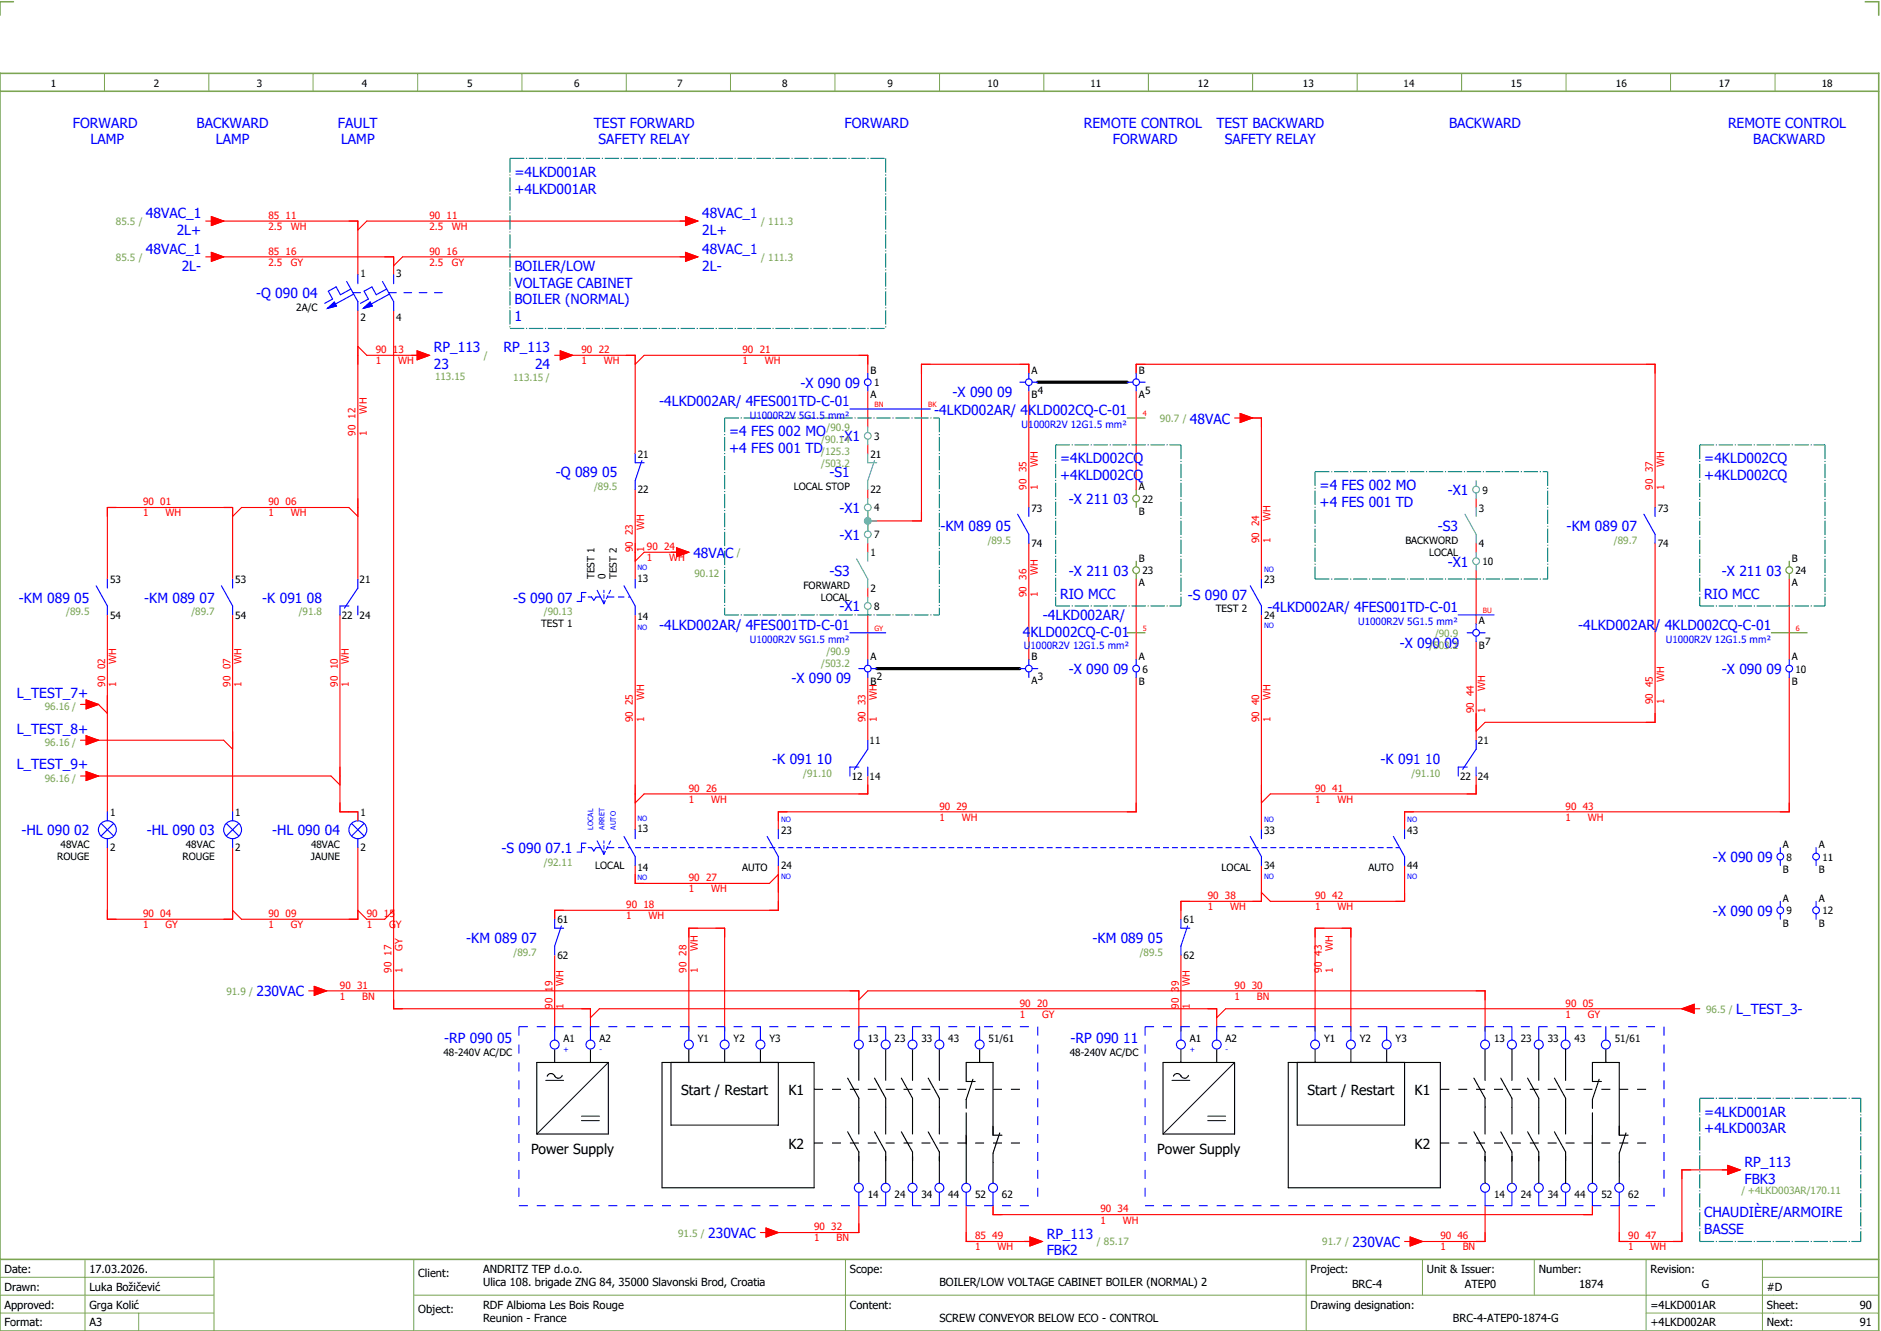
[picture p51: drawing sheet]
<svg xmlns="http://www.w3.org/2000/svg" width="421mm" height="297mm" viewBox="0 0 421 297" stroke-linecap="round" stroke-linejoin="round" font-family="sans-serif">
<defs><g id="words">
<g font-size="3.1" fill="#00f">
<text x="16.3" y="28.5">FORWARD</text>
<text x="44" y="28.5">BACKWARD</text>
<text x="75.6" y="28.5">FAULT</text>
<text x="132.7" y="28.5">TEST FORWARD</text>
<text x="188.8" y="28.5">FORWARD</text>
<text x="242.3" y="28.5">REMOTE CONTROL</text>
<text x="271.9" y="28.5">TEST BACKWARD</text>
<text x="324" y="28.5">BACKWARD</text>
<text x="386.3" y="28.5">REMOTE CONTROL</text>
<text x="20.2" y="32.3">LAMP</text>
<text x="48.2" y="32.3">LAMP</text>
<text x="76.2" y="32.3">LAMP</text>
<text x="133.8" y="32.3">SAFETY RELAY</text>
<text x="248.8" y="32.3">FORWARD</text>
<text x="273.8" y="32.3">SAFETY RELAY</text>
<text x="392" y="32.3">BACKWARD</text>
<text x="115" y="39.5">=4LKD001AR</text>
<text x="115" y="43.3">+4LKD001AR</text>
<text x="32.6" y="48.8">48VAC_1</text>
<text x="39.5" y="52.5">2L+</text>
<text x="157" y="48.8">48VAC_1</text>
<text x="157" y="52.5">2L+</text>
<text x="32.6" y="56.8">48VAC_1</text>
<text x="157" y="56.8">48VAC_1</text>
<text x="40.6" y="60.5">2L-</text>
<text x="115" y="60.5">BOILER/LOW</text>
<text x="115" y="64.3">VOLTAGE CABINET</text>
<text x="157" y="60.5">2L-</text>
<text x="57.3" y="66.6">-Q 090 04</text>
<text x="115" y="68">BOILER (NORMAL)</text>
<text x="115" y="71.8">1</text>
<text x="97" y="78.8">RP_113</text>
<text x="97" y="82.5">23</text>
<text x="112.6" y="78.8">RP_113</text>
<text x="119.6" y="82.5">24</text>
<text x="179" y="86.6">-X 090 09</text>
<text x="212.9" y="88.7">-X 090 09</text>
<text x="147.4" y="90.8">-4LKD002AR/ 4FES001TD-C-01</text>
<text x="208.8" y="92.8">-4LKD002AR/ 4KLD002CQ-C-01</text>
<text x="266" y="94.6">48VAC</text>
<text x="163" y="97.5">=4 FES 002 MO</text>
<text x="163" y="101.3">+4 FES 001 TD</text>
<text x="187.7" y="98.6">-X1</text>
<text x="124.3" y="106.6">-Q 089 05</text>
<text x="185.4" y="106.6">-S1</text>
<text x="237" y="103.5">=4KLD002CQ</text>
<text x="237" y="107.3">+4KLD002CQ</text>
<text x="381" y="103.5">=4KLD002CQ</text>
<text x="381" y="107.3">+4KLD002CQ</text>
<text x="238.9" y="112.6">-X 211 03</text>
<text x="295" y="109.5">=4 FES 002 MO</text>
<text x="295" y="113.3">+4 FES 001 TD</text>
<text x="323.7" y="110.6">-X1</text>
<text x="187.7" y="114.6">-X1</text>
<text x="210.2" y="118.6">-KM 089 05</text>
<text x="321.4" y="118.6">-S3</text>
<text x="350.2" y="118.6">-KM 089 07</text>
<text x="155" y="124.6">48VAC</text>
<text x="187.7" y="120.6">-X1</text>
<text x="185.4" y="128.6">-S3</text>
<text x="239" y="128.6">-X 211 03</text>
<text x="323.7" y="126.6">-X1</text>
<text x="385" y="128.6">-X 211 03</text>
<text x="4.2" y="134.6">-KM 089 05</text>
<text x="32.2" y="134.6">-KM 089 07</text>
<text x="58.6" y="134.6">-K 091 08</text>
<text x="114.7" y="134.6">-S 090 07</text>
<text x="187.7" y="136.6">-X1</text>
<text x="237" y="133.8">RIO MCC</text>
<text x="265.5" y="134">-S 090 07</text>
<text x="283.4" y="136.8">-4LKD002AR/ 4FES001TD-C-01</text>
<text x="381" y="133.8">RIO MCC</text>
<text x="147.4" y="140.8">-4LKD002AR/ 4FES001TD-C-01</text>
<text x="228.7" y="142.2">4KLD002CQ-C-01</text>
<text x="233.2" y="138.5">-4LKD002AR/</text>
<text x="352.8" y="140.8">-4LKD002AR/ 4KLD002CQ-C-01</text>
<text x="312.9" y="144.7">-X 090 09</text>
<text x="3.7" y="155.9">L_TEST_7+</text>
<text x="176.9" y="152.7">-X 090 09</text>
<text x="238.9" y="150.6">-X 090 09</text>
<text x="384.9" y="150.6">-X 090 09</text>
<text x="3.7" y="163.9">L_TEST_8+</text>
<text x="3.7" y="171.9">L_TEST_9+</text>
<text x="172.6" y="170.6">-K 091 10</text>
<text x="308.6" y="170.6">-K 091 10</text>
<text x="4.8" y="186.6">-HL 090 02</text>
<text x="32.8" y="186.6">-HL 090 03</text>
<text x="60.8" y="186.6">-HL 090 04</text>
<text x="112.1" y="190.6">-S 090 07.1</text>
<text x="382.9" y="192.6">-X 090 09</text>
<text x="382.9" y="204.6">-X 090 09</text>
<text x="104.2" y="210.6">-KM 089 07</text>
<text x="244.2" y="210.6">-KM 089 05</text>
<text x="57.3" y="222.6">230VAC</text>
<text x="388.1" y="226.6">L_TEST_3-</text>
<text x="99.3" y="233">-RP 090 05</text>
<text x="239.3" y="233">-RP 090 11</text>
<text x="381" y="249.5">=4LKD001AR</text>
<text x="381" y="253.3">+4LKD003AR</text>
<text x="390" y="260.8">RP_113</text>
<text x="390" y="264.5">FBK3</text>
<text x="381" y="272">CHAUDIÈRE/ARMOIRE</text>
<text x="381" y="275.8">BASSE</text>
<text x="158.3" y="276.6">230VAC</text>
<text x="234" y="276.8">RP_113</text>
<text x="234" y="280.5">FBK2</text>
<text x="302.3" y="278.6">230VAC</text>
</g>
<g font-size="3.1">
<text x="152.3" y="244.8">Start / Restart</text>
<text x="176.2" y="244.8">K1</text>
<text x="292.3" y="244.8">Start / Restart</text>
<text x="316.2" y="244.8">K1</text>
<text x="118.7" y="257.8">Power Supply</text>
<text x="176.2" y="256.8">K2</text>
<text x="258.7" y="257.8">Power Supply</text>
<text x="316.2" y="256.8">K2</text>
</g>
<g font-size="2.5">
<text x="1" y="284.4">Date:</text>
<text x="20" y="284.4">17.03.2026.</text>
<text x="93.5" y="285.4">Client:</text>
<text x="108" y="284.4">ANDRITZ TEP d.o.o.</text>
<text x="108" y="287.4">Ulica 108. brigade ZNG 84, 35000 Slavonski Brod, Croatia</text>
<text x="190" y="284.4">Scope:</text>
<text x="210" y="287.4">BOILER/LOW VOLTAGE CABINET BOILER (NORMAL) 2</text>
<text x="293" y="284.4">Project:</text>
<text x="302.3" y="287.9">BRC-4</text>
<text x="319" y="284.4">Unit &amp; Issuer:</text>
<text x="327.5" y="287.9">ATEP0</text>
<text x="344" y="284.4">Number:</text>
<text x="353" y="287.9">1874</text>
<text x="369" y="284.4">Revision:</text>
<text x="380.4" y="287.9">G</text>
<text x="1" y="288.4">Drawn:</text>
<text x="1" y="292.4">Approved:</text>
<text x="20" y="292.4">Grga Kolić</text>
<text x="20" y="288.4">Luka Božičević</text>
<text x="93.5" y="293.4">Object:</text>
<text x="108" y="292.4">RDF Albioma Les Bois Rouge</text>
<text x="190" y="292.4">Content:</text>
<text x="293" y="292.4">Drawing designation:</text>
<text x="369" y="292.4">=4LKD001AR</text>
<text x="395" y="292.4">Sheet:</text>
<text x="395" y="288.4">#D</text>
<text x="415.8" y="292.4">90</text>
<text x="1" y="296.4">Format:</text>
<text x="20" y="296.4">A3</text>
<text x="108" y="295.4">Reunion - France</text>
<text x="210" y="295.4">SCREW CONVEYOR BELOW ECO - CONTROL</text>
<text x="324.8" y="295.4">BRC-4-ATEP0-1874-G</text>
<text x="369" y="296.4">+4LKD002AR</text>
<text x="395" y="296.4">Next:</text>
<text x="415.8" y="296.4">91</text>
</g>
<g font-size="2.2">
<text x="11.4" y="19.4">1</text>
<text x="34.4" y="19.4">2</text>
<text x="57.4" y="19.4">3</text>
<text x="80.9" y="19.4">4</text>
<text x="104.4" y="19.4">5</text>
<text x="128.4" y="19.4">6</text>
<text x="151.4" y="19.4">7</text>
<text x="174.9" y="19.4">8</text>
<text x="198.4" y="19.4">9</text>
<text x="220.8" y="19.4">10</text>
<text x="243.8" y="19.4">11</text>
<text x="267.8" y="19.4">12</text>
<text x="291.3" y="19.4">13</text>
<text x="313.8" y="19.4">14</text>
<text x="337.8" y="19.4">15</text>
<text x="361.3" y="19.4">16</text>
<text x="384.3" y="19.4">17</text>
<text x="407.3" y="19.4">18</text>
<text x="80.6" y="61.9">1</text>
<text x="88.6" y="61.9">3</text>
<text x="66.2" y="69.5">2A/C</text>
<text x="80.6" y="71.6">2</text>
<text x="88.6" y="71.6">4</text>
<text x="194.6" y="83.5">B</text>
<text x="230.6" y="83.5">A</text>
<text x="254.6" y="83.6">B</text>
<text x="194.6" y="89">A</text>
<text x="195.4" y="86.3">1</text>
<text x="230.6" y="89">B</text>
<text x="232" y="88">4</text>
<text x="254.6" y="88.9">A</text>
<text x="256" y="88">5</text>
<text x="195.4" y="98.3">3</text>
<text x="142.6" y="102.3">21</text>
<text x="194.6" y="102.3">21</text>
<text x="142.6" y="110.2">22</text>
<text x="177.4" y="109.5">LOCAL STOP</text>
<text x="194.6" y="110.2">22</text>
<text x="254.6" y="109.5">A</text>
<text x="255.4" y="112.3">22</text>
<text x="331.4" y="110.3">9</text>
<text x="195.4" y="114.3">4</text>
<text x="230.6" y="114.3">73</text>
<text x="254.6" y="115">B</text>
<text x="330.6" y="114.3">3</text>
<text x="370.6" y="114.3">73</text>
<text x="194.6" y="124.3">1</text>
<text x="195.4" y="120.3">7</text>
<text x="230.6" y="122.2">74</text>
<text x="254.6" y="125.5">B</text>
<text x="314.2" y="121.5">BACKWORD</text>
<text x="319.5" y="124.2">LOCAL</text>
<text x="330.6" y="122.2">4</text>
<text x="370.6" y="122.2">74</text>
<text x="400.6" y="125.5">B</text>
<text x="24.6" y="130.3">53</text>
<text x="52.6" y="130.3">53</text>
<text x="80.4" y="130.3">21</text>
<text x="132.9" y="129.4" transform="rotate(-90 132.9 129.4)">TEST 1</text>
<text x="135.4" y="129.4" transform="rotate(-90 135.4 129.4)">0</text>
<text x="137.9" y="129.4" transform="rotate(-90 137.9 129.4)">TEST 2</text>
<text x="142.5" y="129.9">13</text>
<text x="179.6" y="131.5">FORWARD</text>
<text x="254.6" y="131">A</text>
<text x="255.4" y="128.3">23</text>
<text x="282.6" y="130.3">23</text>
<text x="331.4" y="126.3">10</text>
<text x="400.6" y="131">A</text>
<text x="401.4" y="128.3">24</text>
<text x="183.5" y="134.2">LOCAL</text>
<text x="194.6" y="132.2">2</text>
<text x="195.4" y="136.3">8</text>
<text x="271.8" y="136.8">TEST 2</text>
<text x="24.6" y="138.2">54</text>
<text x="52.6" y="138.2">54</text>
<text x="76.4" y="138.2">22</text>
<text x="80.4" y="138.2">24</text>
<text x="121" y="140.2">TEST 1</text>
<text x="142.5" y="138.6">14</text>
<text x="282.6" y="138.2">24</text>
<text x="330.6" y="139.5">A</text>
<text x="194.6" y="147.5">A</text>
<text x="230.6" y="147.6">B</text>
<text x="254.6" y="147.5">A</text>
<text x="330.6" y="145">B</text>
<text x="332" y="144">7</text>
<text x="400.6" y="147.5">A</text>
<text x="194.6" y="153">B</text>
<text x="196" y="152">2</text>
<text x="230.6" y="152.9">A</text>
<text x="232" y="152">3</text>
<text x="254.6" y="153">B</text>
<text x="255.4" y="150.3">6</text>
<text x="400.6" y="153">B</text>
<text x="401.4" y="150.3">10</text>
<text x="194.4" y="166.3">11</text>
<text x="330.4" y="166.3">21</text>
<text x="190.4" y="174.2">12</text>
<text x="194.4" y="174.2">14</text>
<text x="326.4" y="174.2">22</text>
<text x="330.4" y="174.2">24</text>
<text x="24.6" y="182.3">1</text>
<text x="52.6" y="182.3">1</text>
<text x="80.6" y="182.3">1</text>
<text x="142.5" y="185.9">13</text>
<text x="13.5" y="189.5">48VAC</text>
<text x="24.6" y="190.2">2</text>
<text x="41.5" y="189.5">48VAC</text>
<text x="52.6" y="190.2">2</text>
<text x="69.5" y="189.5">48VAC</text>
<text x="80.6" y="190.2">2</text>
<text x="174.6" y="186.3">23</text>
<text x="282.6" y="186.3">33</text>
<text x="314.6" y="186.3">43</text>
<text x="398.6" y="189.5">A</text>
<text x="406.6" y="189.5">A</text>
<text x="12.8" y="192.2">ROUGE</text>
<text x="40.8" y="192.2">ROUGE</text>
<text x="69.5" y="192.2">JAUNE</text>
<text x="133.1" y="194.2">LOCAL</text>
<text x="142.5" y="194.6">14</text>
<text x="165.9" y="194.6">AUTO</text>
<text x="174.6" y="194.2">24</text>
<text x="273.1" y="194.6">LOCAL</text>
<text x="282.6" y="194.2">34</text>
<text x="305.9" y="194.6">AUTO</text>
<text x="314.6" y="194.2">44</text>
<text x="398.6" y="195">B</text>
<text x="399.4" y="192.3">8</text>
<text x="406.6" y="195">B</text>
<text x="407.4" y="192.3">11</text>
<text x="398.6" y="201.5">A</text>
<text x="406.6" y="201.5">A</text>
<text x="124.6" y="206.3">61</text>
<text x="264.6" y="206.3">61</text>
<text x="398.6" y="207">B</text>
<text x="399.4" y="204.3">9</text>
<text x="406.6" y="207">B</text>
<text x="407.4" y="204.3">12</text>
<text x="124.6" y="214.2">62</text>
<text x="264.6" y="214.2">62</text>
<text x="126" y="232.9">A1</text>
<text x="134" y="232.9">A2</text>
<text x="156" y="232.9">Y1</text>
<text x="164" y="232.9">Y2</text>
<text x="172" y="232.9">Y3</text>
<text x="194" y="232.9">13</text>
<text x="200" y="232.9">23</text>
<text x="206" y="232.9">33</text>
<text x="212" y="232.9">43</text>
<text x="221" y="232.9">51/61</text>
<text x="266" y="232.9">A1</text>
<text x="274" y="232.9">A2</text>
<text x="296" y="232.9">Y1</text>
<text x="304" y="232.9">Y2</text>
<text x="312" y="232.9">Y3</text>
<text x="334" y="232.9">13</text>
<text x="340" y="232.9">23</text>
<text x="346" y="232.9">33</text>
<text x="352" y="232.9">43</text>
<text x="361" y="232.9">51/61</text>
<text x="99.2" y="235.9">48-240V AC/DC</text>
<text x="239.2" y="235.9">48-240V AC/DC</text>
<text x="194" y="267.6">14</text>
<text x="200" y="267.6">24</text>
<text x="206" y="267.6">34</text>
<text x="212" y="267.6">44</text>
<text x="218" y="267.6">52</text>
<text x="224" y="267.6">62</text>
<text x="334" y="267.6">14</text>
<text x="340" y="267.6">24</text>
<text x="346" y="267.6">34</text>
<text x="352" y="267.6">44</text>
<text x="358" y="267.6">52</text>
<text x="364" y="267.6">62</text>
</g>
<g font-size="2.2" fill="#7ca552">
<text x="25.9" y="50.3">85.5 /</text>
<text x="170.1" y="50.3">/ 111.3</text>
<text x="25.9" y="58.3">85.5 /</text>
<text x="170.1" y="58.3">/ 111.3</text>
<text x="108.2" y="80.3">/</text>
<text x="97.3" y="84.9">113.15</text>
<text x="114.7" y="85">113.15 /</text>
<text x="259.3" y="94.3">90.7 /</text>
<text x="183.6" y="99">/90.14</text>
<text x="183.6" y="101.7">/125.3</text>
<text x="184.8" y="96.3">/90.9</text>
<text x="183.6" y="104.4">/503.2</text>
<text x="132.8" y="109.5">/89.5</text>
<text x="164.7" y="124.3">/</text>
<text x="220.8" y="121.5">/89.5</text>
<text x="360.8" y="121.5">/89.7</text>
<text x="155.3" y="128.9">90.12</text>
<text x="14.8" y="137.5">/89.5</text>
<text x="42.8" y="137.5">/89.7</text>
<text x="66.8" y="137.5">/91.8</text>
<text x="121.6" y="137.5">/90.13</text>
<text x="320.8" y="142.3">/90.9</text>
<text x="183.6" y="149">/503.2</text>
<text x="184.8" y="146.3">/90.9</text>
<text x="319.6" y="145">/503.2</text>
<text x="10" y="158.7">96.16 /</text>
<text x="10" y="166.7">96.16 /</text>
<text x="179.6" y="173.5">/91.10</text>
<text x="315.6" y="173.5">/91.10</text>
<text x="10" y="174.7">96.16 /</text>
<text x="121.6" y="193.5">/92.11</text>
<text x="114.8" y="213.5">/89.7</text>
<text x="254.8" y="213.5">/89.5</text>
<text x="50.6" y="222.3">91.9 /</text>
<text x="381.4" y="226.3">96.5 /</text>
<text x="389.3" y="266.7">/ +4LKD003AR/170.11</text>
<text x="151.6" y="276.3">91.5 /</text>
<text x="245.2" y="278.3">/ 85.17</text>
<text x="295.6" y="278.3">91.7 /</text>
</g>
<g font-size="2.2" fill="#f00">
<text x="60" y="48.9">85 11</text>
<text x="60" y="51.4">2.5</text>
<text x="65" y="51.4">WH</text>
<text x="96" y="48.9">90 11</text>
<text x="96" y="51.4">2.5</text>
<text x="101" y="51.4">WH</text>
<text x="60" y="56.9">85 16</text>
<text x="60" y="59.4">2.5</text>
<text x="65" y="59.4">GY</text>
<text x="96" y="56.9">90 16</text>
<text x="96" y="59.4">2.5</text>
<text x="101" y="59.4">GY</text>
<text x="84" y="78.9">90 13</text>
<text x="84" y="81.4">1</text>
<text x="89" y="81.4">WH</text>
<text x="130" y="78.9">90 22</text>
<text x="130" y="81.4">1</text>
<text x="135" y="81.4">WH</text>
<text x="166" y="78.9">90 21</text>
<text x="166" y="81.4">1</text>
<text x="171" y="81.4">WH</text>
<text x="82" y="92.4" transform="rotate(-90 82 92.4)">WH</text>
<text x="79.5" y="97.4" transform="rotate(-90 79.5 97.4)">90 12</text>
<text x="82" y="97.4" transform="rotate(-90 82 97.4)">1</text>
<text x="232" y="104.4" transform="rotate(-90 232 104.4)">WH</text>
<text x="372" y="104.4" transform="rotate(-90 372 104.4)">WH</text>
<text x="32" y="112.9">90 01</text>
<text x="60" y="112.9">90 06</text>
<text x="229.5" y="109.4" transform="rotate(-90 229.5 109.4)">90 35</text>
<text x="232" y="109.4" transform="rotate(-90 232 109.4)">1</text>
<text x="369.5" y="109.4" transform="rotate(-90 369.5 109.4)">90 37</text>
<text x="372" y="109.4" transform="rotate(-90 372 109.4)">1</text>
<text x="32" y="115.4">1</text>
<text x="37" y="115.4">WH</text>
<text x="60" y="115.4">1</text>
<text x="65" y="115.4">WH</text>
<text x="144" y="118.4" transform="rotate(-90 144 118.4)">WH</text>
<text x="284" y="116.4" transform="rotate(-90 284 116.4)">WH</text>
<text x="141.5" y="123.4" transform="rotate(-90 141.5 123.4)">90 23</text>
<text x="144" y="123.4" transform="rotate(-90 144 123.4)">1</text>
<text x="144.6" y="122.9">90 24</text>
<text x="144.6" y="125.4">1</text>
<text x="149.6" y="125.4">WH</text>
<text x="281.5" y="121.4" transform="rotate(-90 281.5 121.4)">90 24</text>
<text x="284" y="121.4" transform="rotate(-90 284 121.4)">1</text>
<text x="232" y="128.4" transform="rotate(-90 232 128.4)">WH</text>
<text x="229.5" y="133.4" transform="rotate(-90 229.5 133.4)">90 36</text>
<text x="232" y="133.4" transform="rotate(-90 232 133.4)">1</text>
<text x="26" y="148.4" transform="rotate(-90 26 148.4)">WH</text>
<text x="54" y="148.4" transform="rotate(-90 54 148.4)">WH</text>
<text x="78" y="148.4" transform="rotate(-90 78 148.4)">WH</text>
<text x="23.5" y="153.4" transform="rotate(-90 23.5 153.4)">90 02</text>
<text x="26" y="153.4" transform="rotate(-90 26 153.4)">1</text>
<text x="51.5" y="153.4" transform="rotate(-90 51.5 153.4)">90 07</text>
<text x="54" y="153.4" transform="rotate(-90 54 153.4)">1</text>
<text x="75.5" y="153.4" transform="rotate(-90 75.5 153.4)">90 10</text>
<text x="78" y="153.4" transform="rotate(-90 78 153.4)">1</text>
<text x="332" y="154.4" transform="rotate(-90 332 154.4)">WH</text>
<text x="372" y="152.4" transform="rotate(-90 372 152.4)">WH</text>
<text x="141.5" y="161.4" transform="rotate(-90 141.5 161.4)">90 25</text>
<text x="144" y="161.4" transform="rotate(-90 144 161.4)">1</text>
<text x="144" y="156.4" transform="rotate(-90 144 156.4)">WH</text>
<text x="193.5" y="161.4" transform="rotate(-90 193.5 161.4)">90 33</text>
<text x="196" y="161.4" transform="rotate(-90 196 161.4)">1</text>
<text x="196" y="156.4" transform="rotate(-90 196 156.4)">WH</text>
<text x="281.5" y="161.4" transform="rotate(-90 281.5 161.4)">90 40</text>
<text x="284" y="161.4" transform="rotate(-90 284 161.4)">1</text>
<text x="284" y="156.4" transform="rotate(-90 284 156.4)">WH</text>
<text x="329.5" y="159.4" transform="rotate(-90 329.5 159.4)">90 44</text>
<text x="332" y="159.4" transform="rotate(-90 332 159.4)">1</text>
<text x="369.5" y="157.4" transform="rotate(-90 369.5 157.4)">90 45</text>
<text x="372" y="157.4" transform="rotate(-90 372 157.4)">1</text>
<text x="154" y="176.9">90 26</text>
<text x="154" y="179.4">1</text>
<text x="159" y="179.4">WH</text>
<text x="294" y="176.9">90 41</text>
<text x="294" y="179.4">1</text>
<text x="299" y="179.4">WH</text>
<text x="210" y="180.9">90 29</text>
<text x="210" y="183.4">1</text>
<text x="215" y="183.4">WH</text>
<text x="350" y="180.9">90 43</text>
<text x="350" y="183.4">1</text>
<text x="355" y="183.4">WH</text>
<text x="154" y="196.9">90 27</text>
<text x="140" y="202.9">90 18</text>
<text x="154" y="199.4">1</text>
<text x="159" y="199.4">WH</text>
<text x="270" y="200.9">90 38</text>
<text x="270" y="203.4">1</text>
<text x="275" y="203.4">WH</text>
<text x="294" y="200.9">90 42</text>
<text x="294" y="203.4">1</text>
<text x="299" y="203.4">WH</text>
<text x="32" y="204.9">90 04</text>
<text x="32" y="207.4">1</text>
<text x="37" y="207.4">GY</text>
<text x="60" y="204.9">90 09</text>
<text x="60" y="207.4">1</text>
<text x="65" y="207.4">GY</text>
<text x="82" y="204.9">90 15</text>
<text x="82" y="207.4">1</text>
<text x="87" y="207.4">GY</text>
<text x="140" y="205.4">1</text>
<text x="145" y="205.4">WH</text>
<text x="90" y="212.4" transform="rotate(-90 90 212.4)">GY</text>
<text x="156" y="212.4" transform="rotate(-90 156 212.4)">WH</text>
<text x="298" y="212.4" transform="rotate(-90 298 212.4)">WH</text>
<text x="76" y="220.9">90 31</text>
<text x="87.5" y="217.4" transform="rotate(-90 87.5 217.4)">90 17</text>
<text x="90" y="217.4" transform="rotate(-90 90 217.4)">1</text>
<text x="126" y="220.4" transform="rotate(-90 126 220.4)">WH</text>
<text x="153.5" y="217.4" transform="rotate(-90 153.5 217.4)">90 28</text>
<text x="156" y="217.4" transform="rotate(-90 156 217.4)">1</text>
<text x="266" y="220.4" transform="rotate(-90 266 220.4)">WH</text>
<text x="276" y="220.9">90 30</text>
<text x="295.5" y="217.4" transform="rotate(-90 295.5 217.4)">90 43</text>
<text x="298" y="217.4" transform="rotate(-90 298 217.4)">1</text>
<text x="76" y="223.4">1</text>
<text x="81" y="223.4">BN</text>
<text x="123.5" y="225.4" transform="rotate(-90 123.5 225.4)">90 19</text>
<text x="126" y="225.4" transform="rotate(-90 126 225.4)">1</text>
<text x="228" y="224.9">90 20</text>
<text x="228" y="227.4">1</text>
<text x="233" y="227.4">GY</text>
<text x="263.5" y="225.4" transform="rotate(-90 263.5 225.4)">90 39</text>
<text x="266" y="225.4" transform="rotate(-90 266 225.4)">1</text>
<text x="276" y="223.4">1</text>
<text x="281" y="223.4">BN</text>
<text x="350" y="224.9">90 05</text>
<text x="350" y="227.4">1</text>
<text x="355" y="227.4">GY</text>
<text x="182" y="274.9">90 32</text>
<text x="246" y="270.9">90 34</text>
<text x="246" y="273.4">1</text>
<text x="251" y="273.4">WH</text>
<text x="182" y="277.4">1</text>
<text x="187" y="277.4">BN</text>
<text x="218" y="276.9">85 49</text>
<text x="218" y="279.4">1</text>
<text x="223" y="279.4">WH</text>
<text x="322" y="276.9">90 46</text>
<text x="322" y="279.4">1</text>
<text x="327" y="279.4">BN</text>
<text x="364" y="276.9">90 47</text>
<text x="364" y="279.4">1</text>
<text x="369" y="279.4">WH</text>
</g>
<g font-size="2.2" fill="#00f">
<text x="167.6" y="93.6">U1000R2V 5G1.5 mm²</text>
<text x="228.4" y="95.6">U1000R2V 12G1.5 mm²</text>
<text x="167.6" y="143.6">U1000R2V 5G1.5 mm²</text>
<text x="303.6" y="139.6">U1000R2V 5G1.5 mm²</text>
<text x="372.4" y="143.6">U1000R2V 12G1.5 mm²</text>
<text x="228.9" y="145.1">U1000R2V 12G1.5 mm²</text>
</g>
<g font-size="1.6" fill="#f00">
<text x="195.5" y="90.9">BN</text>
<text x="207.5" y="90.9">BK</text>
<text x="255.5" y="92.9">4</text>
<text x="331.5" y="136.9">BU</text>
<text x="195.5" y="140.9">GY</text>
<text x="255.5" y="140.9">5</text>
<text x="401.5" y="140.9">6</text>
</g>
<g font-size="1.6" fill="#00f">
<text x="142.5" y="127.4">NO</text>
<text x="282.6" y="127.8">NO</text>
<text x="142.5" y="140.7">NO</text>
<text x="282.6" y="140.3">NO</text>
<text x="132.6" y="185.4" transform="rotate(-90 132.6 185.4)">LOCAL</text>
<text x="135.1" y="185.4" transform="rotate(-90 135.1 185.4)">ARRET</text>
<text x="137.6" y="185.4" transform="rotate(-90 137.6 185.4)">AUTO</text>
<text x="142.5" y="183.4">NO</text>
<text x="174.6" y="183.8">NO</text>
<text x="282.6" y="183.8">NO</text>
<text x="314.6" y="183.8">NO</text>
<text x="142.5" y="196.7">NO</text>
<text x="174.6" y="196.3">NO</text>
<text x="282.6" y="196.3">NO</text>
<text x="314.6" y="196.3">NO</text>
<text x="126" y="235">+</text>
<text x="134" y="235">-</text>
<text x="266" y="235">+</text>
<text x="274" y="235">-</text>
</g>
</g></defs>
<path d="M0 16.4h420v281h-420zM3 .4h-3v3M417 .4h3v3M0 20.4h420M0 281.4h420" fill="none" stroke="#7ca552" stroke-width=".35"/>
<g fill="none" stroke="#7ca552" stroke-width=".22">
<path d="M23.4 16.5v4M46.7 16.4v4M70 16.4v4M93.4 16.4v4M116.7 16.5v4M140 16.4v4M163.3 16.4v4M186.7 16.4v4M210 16.4v4M233.4 16.4v4M256.7 16.4v4M280 16.5v4"/>
<path d="M303.4 16.4v4M326.8 16.4v4M350.1 16.4v4M373.5 16.4v4M396.8 16.4v4M0 285.4h47.8M0 293.4h47.8M19 281.4v16M31 293.4v4M47.8 281.4v16M47.8 289.4h-47.8M92.5 281.4v16"/>
<path d="M92.5 289.4h327.5M189 281.4v16M292 281.4v15.8M318 281.4v8M343 281.4v8M368 281.4v15.8M368 293.4h52M394 285.4h26M394 281.4v15.8"/>
</g>
<g fill="none" stroke="#f00" stroke-width=".25">
<path d="M46 49.4h1.2M46 57.4h1.2M47.2 48.4l2.8 1-2.8 1zM47.2 56.4l2.8 1-2.8 1zM48 49.4h32v12M48 57.4h40v4M153.2 48.4l2.8 1-2.8 1zM153.2 56.4l2.8 1-2.8 1zM154 49.4h-72l-2 2M154 57.4h-64l-2 2M80 77.4l2 2h12M80 69.4v60"/>
<path d="M88 69.4v156h44v5M93.3 78.4l2.7 1-2.7 1zM124 79.4h1.2M125.2 78.4l2.8 1-2.8 1zM126 79.4h16v22M142 81.4l2-2h50v4M194 87.4v8M194 99.4v2M230 83.4v-2h-24v35h-12M230 87.4v26M254 83.4v-2h116v32M254 87.4v22"/>
<path d="M276 93.4h1.3M277.3 92.4l2.7 1-2.7 1zM278 93.4h4v36M52 115.4l2-2h24l2 2M142 109.4v20M194 109.4v2M194 115.4v2M330 111.4v2M24 129.4v-16h28v16M24 137.4v44M52 137.4v44M76 137.4v44h4v2"/>
<path d="M142 137.4v48M151.2 122.4l2.8 1-2.8 1zM152 123.4h-8l-2 2M194 121.4v2M194 131.4v2M194 137.4v10M230 121.4v26M254 129.4v18M282 137.4v48M330 121.4v2M330 127.4v12M370 121.4v40h-38l-2 2"/>
<path d="M400 129.4v18M18 157.4h1.2M19.2 156.4l2.8 1-2.8 1zM20 157.4h2M22 157.4l2 2M194 151.4v14M254 151.4v30h-80v4M330 143.4v22M400 151.4v30h-86v4M18 165.4h1.2M18 173.4h1.2M19.2 164.4l2.8 1-2.8 1z"/>
<path d="M19.2 172.4l2.8 1-2.8 1zM20 165.4h30l2 2M20 173.4h54l2 2M194 173.4v4h-50l-2 2M330 173.4v4h-46l-2 2M24 189.4v16h28v-16M80 189.4v16h-26l-2-2M142 193.4v4h30l2-2M174 193.4v10h-50v2M282 193.4v8h-18v4M314 193.4v8h-30l-2-2M80 203.4l2 2h4l2-2"/>
<path d="M124 213.4v17M264 213.4v17M69 221.4h1.3M70.3 220.4l2.7 1-2.7 1zM71 221.4h121v9M132 227.4l2-2h138v5M154 230.4v-23h8v23M192 223.4l2-2h138v9M294 230.4v-23h8v23M376 225.4l2.7-1v2zM378 225.4h-104l-2 2M378.7 225.4h1.3"/>
<path d="M192 269.4v6h-20M216 269.4v8h15M222 269.4v2h134v-2M230.2 276.4l2.8 1-2.8 1zM332 269.4v8h-16M386.2 260.4l2.8 1-2.8 1zM387 261.4h-11v16h-14v-8"/>
</g>
<path d="M232 85.4h20M196 149.4h32" fill="none" stroke="#000" stroke-width=".7"/>
<path d="M142 189.4h170.8" fill="none" stroke="#00f" stroke-width=".25" stroke-dasharray="1.3 .7" stroke-linecap="butt"/>
<g fill="none" stroke="#00f" stroke-width=".25">
<path d="M73.2 68.9l1.5-1.4 .5 .9zM77.5 62.9l2.5 4.5v2M78.4 64.6l-2.3 1.3-1-1.8-1.7 1 1 1.7-1.8 1M78.9 65.4h1.7M79.1 65.7l-4.1 2.2M80 61.4v2M81.2 68.9l1.5-1.4 .5 .9zM85.5 62.9l2.5 4.5v2M86.4 64.6l-2.3 1.3-1-1.8-1.7 1 1 1.7-1.8 1M86.9 65.4h1.7M87.1 65.7l-4.1 2.2M88 61.4v2"/>
<path d="M90.3 65.4h1.7M93.7 65.4h1.7M97.2 65.4h1.7M194 83.4v1.2M194 86.1v1.3M228 85.4h1.3M230 83.4v1.2M230 86.1v1.3M230.7 85.4h1.3M252 85.4h1.3M254 83.4v1.2M254 86.1v1.3"/>
<path d="M254.7 85.4h1.3M142 101.4v2h2M142 107.4v2M143.5 102.9l-1.5 4.5M227.5 114.9l2.5 4.5v2M230 113.4v2M367.5 114.9l2.5 4.5v2M370 113.4v2M21.5 130.9l2.5 4.5v2M24 129.4v2M49.5 130.9l2.5 4.5v2M52 129.4v2"/>
<path d="M78 135.4h-2v2M80 135.4v2M80 129.4v2l-3 4.5M130 133.4h.8M131 132.4h-1v2h-1M131.5 133.4h.8l.4 .7 .6-.7h.9M133.5 131.9l1.5 3M135 131.9v.5M135 132.9v.7M135 134.1v.8M135.3 134.2l-.3 .7M135.7 133.4h1.5"/>
<path d="M135.9 133.1l-.3 .7M136.5 131.9l-.4 .8M138.3 133.4h1.2M139.5 130.9l2.5 4.5v2M140.5 133.4h.4M142 129.4v2M279.5 130.9l2.5 4.5v2M282 129.4v2M330 139.4v1.2M192 149.4h1.2M194 147.4v1.2M194 150.1v1.3"/>
<path d="M194.7 149.4h1.3M228 149.4h1.3M230 147.4v1.2M230 150.1v1.3M230.7 149.4h1.3M254 147.4v1.2M254 150.1v1.3M328 141.4h1.2M330 142.1v1.3M330.7 141.4h1.3M400 147.4v1.2M400 150.1v1.3"/>
<path d="M192 171.4h-2v2M194 171.4v2M194 165.4v2l-3 4.5M328 171.4h-2v2M330 171.4v2M330 165.4v2l-3 4.5M22.6 184l2.8 2.8M24 181.4v2M24 187.4v2M25.4 184l-2.8 2.8M50.6 184l2.8 2.8M52 181.4v2"/>
<path d="M52 187.4v2M53.4 184l-2.8 2.8M78.6 184l2.8 2.8M80 181.4v2M80 187.4v2M81.4 184l-2.8 2.8M130 189.4h.8M131 188.4h-1v2h-1M131.5 189.4h.8l.4 .7 .6-.7h.9M133.5 187.9l1.5 3M135 187.9v.5M135 188.9v.7"/>
<path d="M135 190.1v.8M135.3 190.2l-.3 .7M135.7 189.4h1.5M135.9 189.1l-.3 .7M136.5 187.9l-.4 .8M138.3 189.4h1.2M139.5 186.9l2.5 4.5v2M140.5 189.4h.4M142 185.4v2M171.5 186.9l2.5 4.5v2M174 185.4v2M279.5 186.9l2.5 4.5v2"/>
<path d="M282 185.4v2M311.5 186.9l2.5 4.5v2M314 185.4v2M398 189.4v1.2M398 192.1v1.3M406 189.4v1.2M406 192.1v1.3M124 205.4v2h2M125.5 206.9l-1.5 4.5v2M264 205.4v2h2M265.5 206.9l-1.5 4.5v2M398 201.4v1.2"/>
<path d="M398 204.1v1.3M406 201.4v1.2M406 204.1v1.3M124 229.4v3M132 229.4v3M154 229.4v3M162 229.4v3M170 229.4v3M192 229.4v3M198 229.4v3M204 229.4v3M210 229.4v3"/>
<path d="M219 229.4v3M264 229.4v3M272 229.4v3M294 229.4v3M302 229.4v3M310 229.4v3M332 229.4v3M338 229.4v3M344 229.4v3M350 229.4v3M359 229.4v3M192 266.4v3"/>
<path d="M198 266.4v3M204 266.4v3M210 266.4v3M216 266.4v3M222 266.4v3M332 266.4v3M338 266.4v3M344 266.4v3M350 266.4v3M356 266.4v3M362 266.4v3"/>
<circle cx="194" cy="85.4" r=".75"/>
<circle cx="230" cy="85.4" r=".75"/>
<circle cx="254" cy="85.4" r=".75"/>
<circle cx="194" cy="149.4" r=".75"/>
<circle cx="230" cy="149.4" r=".75"/>
<circle cx="254" cy="149.4" r=".75"/>
<circle cx="330" cy="141.4" r=".75"/>
<circle cx="400" cy="149.4" r=".75"/>
<circle cx="24" cy="185.4" r="2"/>
<circle cx="52" cy="185.4" r="2"/>
<circle cx="80" cy="185.4" r="2"/>
<circle cx="398" cy="191.4" r=".75"/>
<circle cx="406" cy="191.4" r=".75"/>
<circle cx="398" cy="203.4" r=".75"/>
<circle cx="406" cy="203.4" r=".75"/>
<circle cx="124" cy="233.4" r="1"/>
<circle cx="132" cy="233.4" r="1"/>
<circle cx="154" cy="233.4" r="1"/>
<circle cx="162" cy="233.4" r="1"/>
<circle cx="170" cy="233.4" r="1"/>
<circle cx="192" cy="233.4" r="1"/>
<circle cx="198" cy="233.4" r="1"/>
<circle cx="204" cy="233.4" r="1"/>
<circle cx="210" cy="233.4" r="1"/>
<circle cx="219" cy="233.4" r="1"/>
<circle cx="264" cy="233.4" r="1"/>
<circle cx="272" cy="233.4" r="1"/>
<circle cx="294" cy="233.4" r="1"/>
<circle cx="302" cy="233.4" r="1"/>
<circle cx="310" cy="233.4" r="1"/>
<circle cx="332" cy="233.4" r="1"/>
<circle cx="338" cy="233.4" r="1"/>
<circle cx="344" cy="233.4" r="1"/>
<circle cx="350" cy="233.4" r="1"/>
<circle cx="359" cy="233.4" r="1"/>
<circle cx="192" cy="265.4" r="1"/>
<circle cx="198" cy="265.4" r="1"/>
<circle cx="204" cy="265.4" r="1"/>
<circle cx="210" cy="265.4" r="1"/>
<circle cx="216" cy="265.4" r="1"/>
<circle cx="222" cy="265.4" r="1"/>
<circle cx="332" cy="265.4" r="1"/>
<circle cx="338" cy="265.4" r="1"/>
<circle cx="344" cy="265.4" r="1"/>
<circle cx="350" cy="265.4" r="1"/>
<circle cx="356" cy="265.4" r="1"/>
<circle cx="362" cy="265.4" r="1"/>
</g>
<g fill="#00f" stroke="#00f" stroke-width=".22">
<path d="M81.2 68.9l1.5-1.4 .5 .9z"/>
<path d="M73.2 68.9l1.5-1.4 .5 .9z"/>
</g>
<g fill="none" stroke="#52a5a5" stroke-width=".25">
<path d="M194 95.4v1.2M194 98.1v1.3M194 101.4v2h2M194 111.4v1.2M194 114.1v1.3M194 117.4v1.2M194 107.4v2M195.5 102.9l-1.5 4.5M330 107.4v1.2M330 110.1v1.3M191.5 124.9l2.5 4.5v2M194 120.1v1.3"/>
<path d="M194 123.4v2M194 133.4v1.2M194 136.1v1.3M330 123.4v1.2M330 126.1v1.3"/>
<circle cx="194" cy="97.4" r=".75"/>
<circle cx="194" cy="119.4" r=".75"/>
<circle cx="194" cy="113.4" r=".75"/>
<circle cx="330" cy="109.4" r=".75"/>
<circle cx="194" cy="135.4" r=".75"/>
<circle cx="330" cy="125.4" r=".75"/>
</g>
<path d="M162 93.4h48M162 93.4v44M210 93.4v44M236 99.4h28M236 99.4v36M264 99.4v36M380 99.4h28M380 99.4v36M408 99.4v36M162 137.4h48M236 135.4h28M380 135.4h28" fill="none" stroke="#007f7f" stroke-width=".25" stroke-dasharray="3.2 .4 .3 .4" stroke-linecap="butt"/>
<g fill="none" stroke="#a57c00" stroke-width=".25">
<path d="M254 109.4v1.2M254 112.1v1.3M254 125.4v1.2M254 128.1v1.3M400 125.4v1.2M400 128.1v1.3"/>
<circle cx="254" cy="111.4" r=".75"/>
<circle cx="254" cy="127.4" r=".75"/>
<circle cx="400" cy="127.4" r=".75"/>
</g>
<g fill="#f00" stroke="#f00" stroke-width=".22">
<path d="M277.3 92.4l2.7 1-2.7 1z"/>
<path d="M151.2 122.4l2.8 1-2.8 1z"/>
<path d="M47.2 48.4l2.8 1-2.8 1z"/>
<path d="M47.2 56.4l2.8 1-2.8 1z"/>
<path d="M70.3 220.4l2.7 1-2.7 1z"/>
<path d="M153.2 48.4l2.8 1-2.8 1z"/>
<path d="M153.2 56.4l2.8 1-2.8 1z"/>
<path d="M230.2 276.4l2.8 1-2.8 1z"/>
<path d="M19.2 164.4l2.8 1-2.8 1z"/>
<path d="M19.2 172.4l2.8 1-2.8 1z"/>
<path d="M19.2 156.4l2.8 1-2.8 1z"/>
<path d="M125.2 78.4l2.8 1-2.8 1z"/>
<path d="M93.3 78.4l2.7 1-2.7 1z"/>
<path d="M386.2 260.4l2.8 1-2.8 1z"/>
<path d="M376 225.4l2.7-1v2z"/>
</g>
<g fill="none" stroke="#000" stroke-width=".25">
<path d="M120 237.4h16v16h-16zM124 234.4v3M132 234.4v3M148 237.4h34v28h-34zM150 237.4v14h24v-14M154 234.4v3M162 234.4v3M170 234.4v3M192 234.4v7M198 234.4v7M204 234.4v7M210 234.4v7"/>
<path d="M219 234.4v3M260 237.4h16v16h-16zM264 234.4v3M272 234.4v3M288 237.4h34v28h-34zM290 237.4v14h24v-14M294 234.4v3M302 234.4v3M310 234.4v3M332 234.4v7M338 234.4v7M359 234.4v3"/>
<path d="M122.3 240.5a.9 .9 0 0 1 .9-.6 .9 .9 0 0 1 .8 .6M125.7 240.3a.9 .9 0 0 1-.9 .6 .9 .9 0 0 1-.8-.6M189.5 240.9l2.5 4.5v8M189.5 252.9l2.5 4.5v7M195.5 240.9l2.5 4.5v8M195.5 252.9l2.5 4.5v7M201.5 240.9l2.5 4.5v8M201.5 252.9l2.5 4.5v7M207.5 240.9l2.5 4.5v8M207.5 252.9l2.5 4.5v7M216 248.6v15.8M217.5 241.1l-1.5 4.5v2"/>
<path d="M218 241.6h-2v-4.2h6v16.2h2M223.5 253.1l-1.5 4.5v6.8M262.3 240.5a.9 .9 0 0 1 .9-.6 .9 .9 0 0 1 .8 .6M265.7 240.3a.9 .9 0 0 1-.9 .6 .9 .9 0 0 1-.8-.6M329.5 240.9l2.5 4.5v8M329.5 252.9l2.5 4.5v7M335.5 240.9l2.5 4.5v2M356 248.6v15.8M357.5 241.1l-1.5 4.5v2M358 241.6h-2v-4.2h6v16.2h2M363.5 253.1l-1.5 4.5v6.8"/>
</g>
<path d="M136 237.4l-16 16M276 237.4l-16 16M122 241.4h4M130 250.4h4M130 249.4h4M262 241.4h4M270 250.4h4M270 249.4h4" fill="none" stroke="#000" stroke-width=".22"/>
<path d="M182 243.4h46M182 255.4h46M322 243.4h46M322 255.4h46" fill="none" stroke="#000" stroke-width=".25" stroke-dasharray="2 2" stroke-linecap="butt"/>
<path d="M116 229.4h116M116 229.4v40M232 229.4v40M256 229.4h116M256 229.4v40M372 229.4v40M116 269.4h116M256 269.4h116" fill="none" stroke="#00f" stroke-width=".25" stroke-dasharray="2 2" stroke-linecap="butt"/>
<circle cx="194" cy="116.4" r=".88" fill="#52a5a5"/>
<path d="M194 116.4h2M194 114.4v4M327.5 114.9l2.5 4.5v2M330 113.4v2" fill="none" stroke="#52a5a5" stroke-width=".25"/>
<path d="M344 234.4v7M350 234.4v7M335.5 252.9l2.5 4.5v7M338 247.4v6M341.5 240.9l2.5 4.5v8M341.5 252.9l2.5 4.5v7M347.5 240.9l2.5 4.5v8M347.5 252.9l2.5 4.5v7" fill="none" stroke="#000" stroke-width=".25"/>
<path d="M114 35.4h84M114 35.4v38M198 35.4v38M114 73.4h84M294 105.4h52M294 105.4v24M346 105.4v24M294 129.4h52M380 245.4h36M380 245.4v32M416 245.4v32M380 277.4h36" fill="none" stroke="#007f7f" stroke-width=".25" stroke-dasharray="3.2 .4 .3 .4" stroke-linecap="butt"/>
<path d="M252 93.4h4M252 141.4h4M396 141.4h8" fill="none" stroke="#a57c00" stroke-width=".25"/>
<path d="M190 91.4h18M326 137.4h8M190 141.4h8" fill="none" stroke="#00f" stroke-width=".25"/>
<g fill="#f00" stroke="#f00" stroke-width=".22">
<path d="M171.2 274.4l2.8 1-2.8 1z"/>
<path d="M315.2 276.4l2.8 1-2.8 1z"/>
</g>
<path d="M170 275.4h1.2M171.2 274.4l2.8 1-2.8 1zM314 277.4h1.2M315.2 276.4l2.8 1-2.8 1z" fill="none" stroke="#f00" stroke-width=".25"/>
<use href="#words"/>
</svg>
